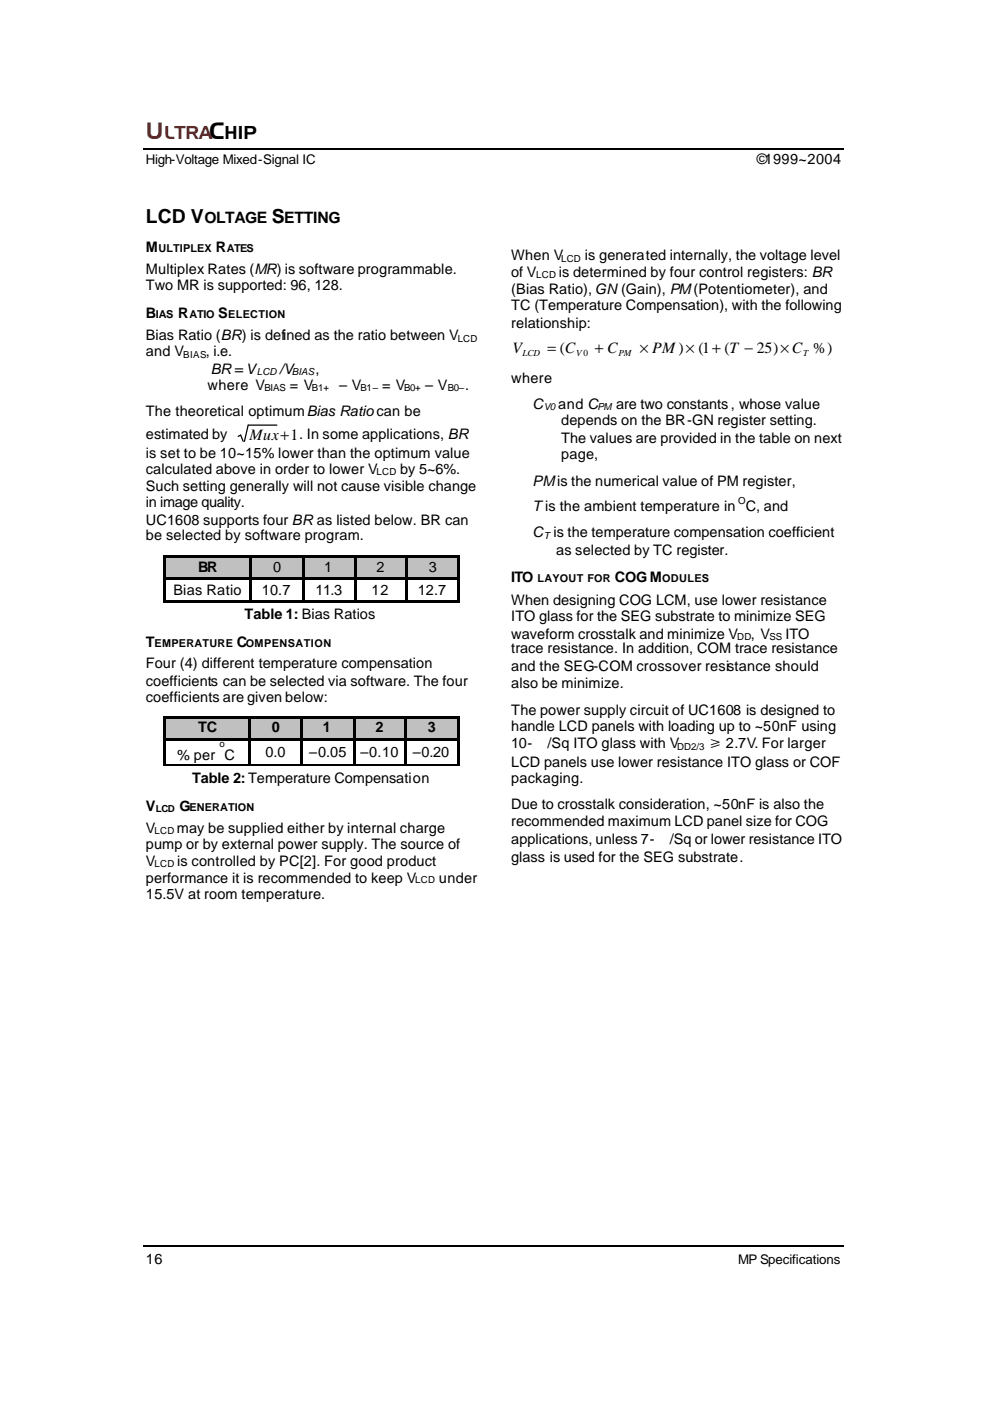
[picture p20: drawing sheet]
<svg xmlns="http://www.w3.org/2000/svg" width="210mm" height="297mm" viewBox="0 0 210 297" stroke-linecap="round" stroke-linejoin="round" font-family="sans-serif">
<defs><g id="words">
<text font-size="4.9" fill="#f00" x="31" y="29.5">U</text>
<text font-size="4.9" x="44.4" y="29.5">C</text>
<g font-size="4.1">
<text x="31" y="47.3">LCD V</text>
<text x="57.7" y="47.3">S</text>
</g>
<text font-size="3.8" fill="#f00" x="34.9" y="29.5">LTRA HIP</text>
<g font-size="3.4">
<text x="108.7" y="74.8">V</text>
<text x="116.2" y="74.8">= (C</text>
<text x="126.2" y="74.8">+ C</text>
<text x="135.7" y="74.8">× PM)× (1+ (T − 25)×C %)</text>
<text x="52.9" y="93.3">Mux+1. In some applications, BR</text>
</g>
<g font-size="3.3">
<text x="43.4" y="47.3">OLTAGE</text>
<text x="60.3" y="47.3">ETTING</text>
</g>
<g font-size="3.1">
<text x="160.6" y="34.8">©1999~2004</text>
<text x="31" y="53.4">M</text>
<text x="45.8" y="53.4">R</text>
<text x="31" y="58.1">Multiplex Rates (MR) is software programmable.</text>
<text x="108.5" y="55.2">When V</text>
<text x="108.5" y="58.6">of V</text>
<text x="118.5" y="58.6">is determined by four control registers: BR</text>
<text x="124.1" y="55.2">is generated internally, the voltage level</text>
<text x="31" y="61.6">Two MR is supported: 96, 128.</text>
<text x="108.5" y="62.4">(Bias Ratio), GN (Gain), PM(Potentiometer), and</text>
<text x="108.5" y="65.8">TC (Temperature Compensation), with the following</text>
<text x="31" y="67.4">B</text>
<text x="37.8" y="67.4">R</text>
<text x="46.3" y="67.4">S</text>
<text x="108.5" y="69.5">relationship:</text>
<text x="31" y="72.1">Bias Ratio (BR) is defined as the ratio between V</text>
<text x="31" y="75.6">and V</text>
<text x="43.7" y="75.6">, i.e.</text>
<text x="44.1" y="82.7">where V</text>
<text x="44.7" y="79.3">BR = V</text>
<text x="59.3" y="79.3">/V</text>
<text x="61.5" y="82.7">= V</text>
<text x="66.9" y="79.3">,</text>
<text x="72" y="82.7">– V</text>
<text x="81.1" y="82.7">= V</text>
<text x="90.2" y="82.7">– V</text>
<text x="98.7" y="82.7">.</text>
<text x="108.5" y="81.1">where</text>
<text x="31" y="88.3">The theoretical optimumBias Ratio can be</text>
<text x="113" y="86.7">C</text>
<text x="118.4" y="86.7">and C</text>
<text x="130.7" y="86.7">are two constants, whose value</text>
<text x="31" y="93">estimated by</text>
<text x="119.1" y="90.1">depends on the BR-GN register setting.</text>
<text x="119.1" y="93.8">The values are provided in the table on next</text>
<text x="31" y="97">is set to be 10~15% lower than the optimum value</text>
<text x="31" y="100.5">calculated above in order to lower V</text>
<text x="84.9" y="100.5">by 5~6%.</text>
<text x="119.1" y="97.3">page,</text>
<text x="31" y="104.2">Such setting generally will not cause visible change</text>
<text x="31" y="107.6">in image quality.</text>
<text x="113" y="103.1">PMis the numerical value of PM register,</text>
<text x="31" y="111.3">UC1608 supports four BR as listed below. BR can</text>
<text x="113" y="108.4">Tis the ambient temperature in</text>
<text x="113" y="113.9">C is the temperature compensation coefficient</text>
<text x="158.2" y="108.4">C, and</text>
<text x="31" y="114.5">be selected by software program.</text>
<text x="118" y="117.7">as selected by TC register.</text>
<text x="42.1" y="121.4">BR</text>
<text x="57.9" y="121.4">0</text>
<text x="68.8" y="121.4">1</text>
<text x="79.9" y="121.4">2</text>
<text x="91" y="121.4">3</text>
<text x="108.5" y="123.5">ITO</text>
<text x="130.4" y="123.5">COGM</text>
<text x="36.8" y="126.1">Bias Ratio</text>
<text x="51.9" y="131.1">Table 1: Bias Ratios</text>
<text x="55.6" y="126.1">10.7</text>
<text x="66.9" y="126.1">11.3</text>
<text x="78.8" y="126.1">12</text>
<text x="88.6" y="126.1">12.7</text>
<text x="108.5" y="128.2">When designing COG LCM, use lower resistance</text>
<text x="108.5" y="131.7">ITO glass for the SEG substrate to minimize SEG</text>
<text x="31" y="137.2">T</text>
<text x="50.3" y="137.2">C</text>
<text x="108.5" y="135.4">waveform crosstalk and minimize V</text>
<text x="159.3" y="135.4">, V</text>
<text x="166.7" y="135.4">ITO</text>
<text x="31" y="141.7">Four (4) different temperature compensation</text>
<text x="108.5" y="138.6">trace resistance. In addition, COM trace resistance</text>
<text x="108.5" y="142.3">and the SEG-COM crossover resistance should</text>
<text x="31" y="145.4">coefficients can be selected via software. The four</text>
<text x="31" y="148.9">coefficients are given below:</text>
<text x="108.5" y="146">also be minimize.</text>
<text x="42.1" y="155.2">TC</text>
<text x="57.7" y="155.2">0</text>
<text x="68.5" y="155.2">1</text>
<text x="79.6" y="155.2">2</text>
<text x="90.8" y="155.2">3</text>
<text x="108.5" y="151.5">The power supply circuit of UC1608 is designed to</text>
<text x="108.5" y="155">handle LCD panels with loading up to ~50nF using</text>
<text x="37.6" y="161">% per C</text>
<text x="56.4" y="160.5">0.0</text>
<text x="65.6" y="160.5">–0.05</text>
<text x="76.5" y="160.5">–0.10</text>
<text x="87.6" y="160.5">–0.20</text>
<text x="108.5" y="158.7">10-</text>
<text x="116.2" y="158.7">/Sq ITO glass with V</text>
<text x="150.3" y="158.7">/ 2.7V. For larger</text>
<text x="40.7" y="166.1">Table 2:Temperature Compensation</text>
<text x="108.5" y="162.6">LCD panels use lower resistance ITO glass or COF</text>
<text x="108.5" y="166.1">packaging.</text>
<text x="31" y="171.9">V</text>
<text x="38.1" y="171.9">G</text>
<text x="108.5" y="171.6">Due to crosstalk consideration, ~50nF is also the</text>
<text x="31" y="176.7">V</text>
<text x="37.5" y="176.7">may be supplied either by internal charge</text>
<text x="108.5" y="175.1">recommended maximum LCD panel size for COG</text>
<text x="108.5" y="179">applications, unless 7-</text>
<text x="142.1" y="179">/Sq or lower resistance ITO</text>
<text x="31" y="180.1">pump or by external power supply. The source of</text>
<text x="31" y="183.5">V</text>
<text x="37.6" y="183.5">is controlled by PC[2]. For good product</text>
<text x="108.5" y="182.7">glass is used for the SEG substrate.</text>
<text x="31" y="187.2">performance it is recommended to keep V</text>
<text x="31" y="190.7">15.5V at room temperature.</text>
<text x="93.1" y="187.2">under</text>
<text x="31" y="267.9">16</text>
</g>
<g font-size="2.8">
<text x="31" y="34.8">High-Voltage Mixed-Signal IC</text>
<text x="156.6" y="267.9">MP Specifications</text>
</g>
<g font-size="2.3">
<text x="33.6" y="53.4">ULTIPLEX</text>
<text x="48.2" y="53.4">ATES</text>
<text x="33.1" y="67.4">IAS</text>
<text x="40.2" y="67.4">ATIO</text>
<text x="48.4" y="67.4">ELECTION</text>
<text x="114" y="123.5">LAYOUT FOR</text>
<text x="140.5" y="123.5">ODULES</text>
<text x="32.8" y="137.2">EMPERATURE</text>
<text x="52.1" y="137.2">OMPENSATION</text>
<text x="40.2" y="171.9">ENERATION</text>
</g>
<g font-size="2.1">
<text x="113.8" y="58.9">LCD</text>
<text x="119.1" y="55.5">LCD</text>
<text x="38.9" y="75.8">BIAS</text>
<text x="97.1" y="72.4">LCD</text>
<text x="54.5" y="79.6">LCD</text>
<text x="56.1" y="83">BIAS</text>
<text x="61.9" y="79.6">BIAS</text>
<text x="66.1" y="83">B1+</text>
<text x="76.5" y="83">B1–</text>
<text x="85.7" y="83">B0+</text>
<text x="95" y="83">B0–</text>
<text x="115.4" y="87">V0</text>
<text x="126.7" y="87">PM</text>
<text x="79.9" y="100.7">LCD</text>
<text x="156.6" y="106.8">O</text>
<text x="115.4" y="114.2">T</text>
<text x="156.4" y="135.6">DD</text>
<text x="163.2" y="135.6">SS</text>
<text x="46.6" y="158.4">o</text>
<text x="143.7" y="158.9">DD2/3</text>
<text x="33.1" y="172.2">LCD</text>
<text x="32.8" y="176.9">LCD</text>
<text x="32.8" y="183.8">LCD</text>
<text x="88.1" y="187.2">LCD</text>
</g>
<g font-size="2">
<text x="110.9" y="75.6">LCD</text>
<text x="122.2" y="75.6">V0</text>
<text x="131.2" y="75.6">PM</text>
<text x="170.4" y="75.6">T</text>
</g>
</g></defs>
<path d="M30.4 31.5h148.7M50.5 92.5l.6-.2 .5 1.3M58.7 90.1h-6l-.8 3.5M30.4 264.1h148.7" fill="none" stroke="#000" stroke-width=".26"/>
<g fill="#c0c0c0">
<path d="M35.2 118.2h17.7v4.2h-17.7z"/>
<path d="M53.4 118.2h10.6v4.2h-10.6z"/>
<path d="M64.6 118.2h10.5v4.2h-10.5z"/>
<path d="M75.7 118.2h10.3v4.2h-10.3z"/>
<path d="M86.5 118.2h10.6v4.2h-10.6z"/>
</g>
<g fill="#000">
<path d="M34.7 117.7h.5v.5h-.5zM35.2 117.7h17.7v.5h-17.7zM52.9 117.7h.5v.5h-.5zM53.4 117.7h10.6v.5h-10.6zM64 117.7h.6v.5h-.6zM64.6 117.7h10.5v.5h-10.5zM75.1 117.7h.6v.5h-.6zM75.7 117.7h10.3v.5h-10.3zM86 117.7h.5v.5h-.5zM86.5 117.7h10.6v.5h-10.6zM97.1 117.7h.5v.5h-.5zM34.7 118.2h.5v4.2h-.5z"/>
<path d="M34.7 122.4h.5v.5h-.5zM34.7 122.9h.5v4.3h-.5zM34.7 127.2h.5v.5h-.5zM35.2 122.4h17.7v.5h-17.7zM35.2 127.2h17.7v.5h-17.7zM52.9 118.2h.5v4.2h-.5zM52.9 122.4h.5v.5h-.5zM52.9 122.9h.5v4.3h-.5zM52.9 127.2h.5v.5h-.5zM53.4 122.4h10.6v.5h-10.6zM53.4 127.2h10.6v.5h-10.6zM64 118.2h.6v4.2h-.6z"/>
<path d="M64 122.4h.6v.5h-.6zM64 122.9h.6v4.3h-.6zM64 127.2h.6v.5h-.6zM64.6 122.4h10.5v.5h-10.5zM64.6 127.2h10.5v.5h-10.5zM75.1 118.2h.6v4.2h-.6zM75.1 122.4h.6v.5h-.6zM75.1 122.9h.6v4.3h-.6zM75.1 127.2h.6v.5h-.6zM75.7 122.4h10.3v.5h-10.3zM75.7 127.2h10.3v.5h-10.3zM86 118.2h.5v4.2h-.5z"/>
<path d="M86 122.4h.5v.5h-.5zM86 122.9h.5v4.3h-.5zM86 127.2h.5v.5h-.5zM86.5 122.4h10.6v.5h-10.6zM86.5 127.2h10.6v.5h-10.6zM97.1 118.2h.5v4.2h-.5zM97.1 122.4h.5v.5h-.5zM97.1 122.9h.5v4.3h-.5zM97.1 127.2h.5v.5h-.5z"/>
</g>
<g fill="#c0c0c0">
<path d="M35.2 152.3h17.5v4.2h-17.5z"/>
<path d="M53.2 152.3h10.6v4.2h-10.6z"/>
<path d="M64.3 152.3h10.6v4.2h-10.6z"/>
<path d="M75.4 152.3h10.3v4.2h-10.3z"/>
</g>
<path d="M97 152.3v4.2" fill="none" stroke="#c0c0c0" stroke-width=".26"/>
<path d="M86.3 152.3h10.5v4.2h-10.5z" fill="#c0c0c0"/>
<g fill="#000">
<path d="M34.7 151.8h.5v.5h-.5zM34.7 152.3h.5v4.2h-.5zM34.7 156.5h.5v.6h-.5zM35.2 151.8h17.5v.5h-17.5zM35.2 156.5h17.5v.6h-17.5zM52.7 151.8h.5v.5h-.5zM52.7 152.3h.5v4.2h-.5zM52.7 156.5h.5v.6h-.5zM53.2 151.8h10.6v.5h-10.6zM53.2 156.5h10.6v.6h-10.6zM63.8 151.8h.5v.5h-.5zM63.8 152.3h.5v4.2h-.5z"/>
<path d="M63.8 156.5h.5v.6h-.5zM64.3 151.8h10.6v.5h-10.6zM64.3 156.5h10.6v.6h-10.6zM74.9 151.8h.5v.5h-.5zM74.9 152.3h.5v4.2h-.5zM74.9 156.5h.5v.6h-.5zM75.4 151.8h10.3v.5h-10.3zM75.4 156.5h10.3v.6h-10.3zM85.7 151.8h.6v.5h-.6zM85.7 152.3h.6v4.2h-.6zM85.7 156.5h.6v.6h-.6zM86.3 151.8h10.8v.5h-10.8z"/>
<path d="M86.3 156.5h10.8v.6h-10.8zM97.1 151.8h.5v.5h-.5zM97.1 152.3h.5v4.2h-.5zM97.1 156.5h.5v.6h-.5zM34.7 157.1h.5v5h-.5zM34.7 162.1h.5v.3h-.5zM52.7 157.1h.5v5h-.5zM52.7 162.1h.5v.3h-.5zM63.8 157.1h.5v5h-.5zM63.8 162.1h.5v.3h-.5zM74.9 157.1h.5v5h-.5zM74.9 162.1h.5v.3h-.5z"/>
<path d="M85.7 157.1h.6v5h-.6zM85.7 162.1h.6v.3h-.6zM97.1 157.1h.5v5h-.5zM97.1 162.1h.5v.3h-.5z"/>
</g>
<path d="M35.2 162.2h17.5M53.2 162.2h10.6M64.3 162.2h10.6M75.4 162.2h10.3M86.3 162.2h10.8" fill="none" stroke="#000" stroke-width=".26"/>
<use href="#words"/>
</svg>
